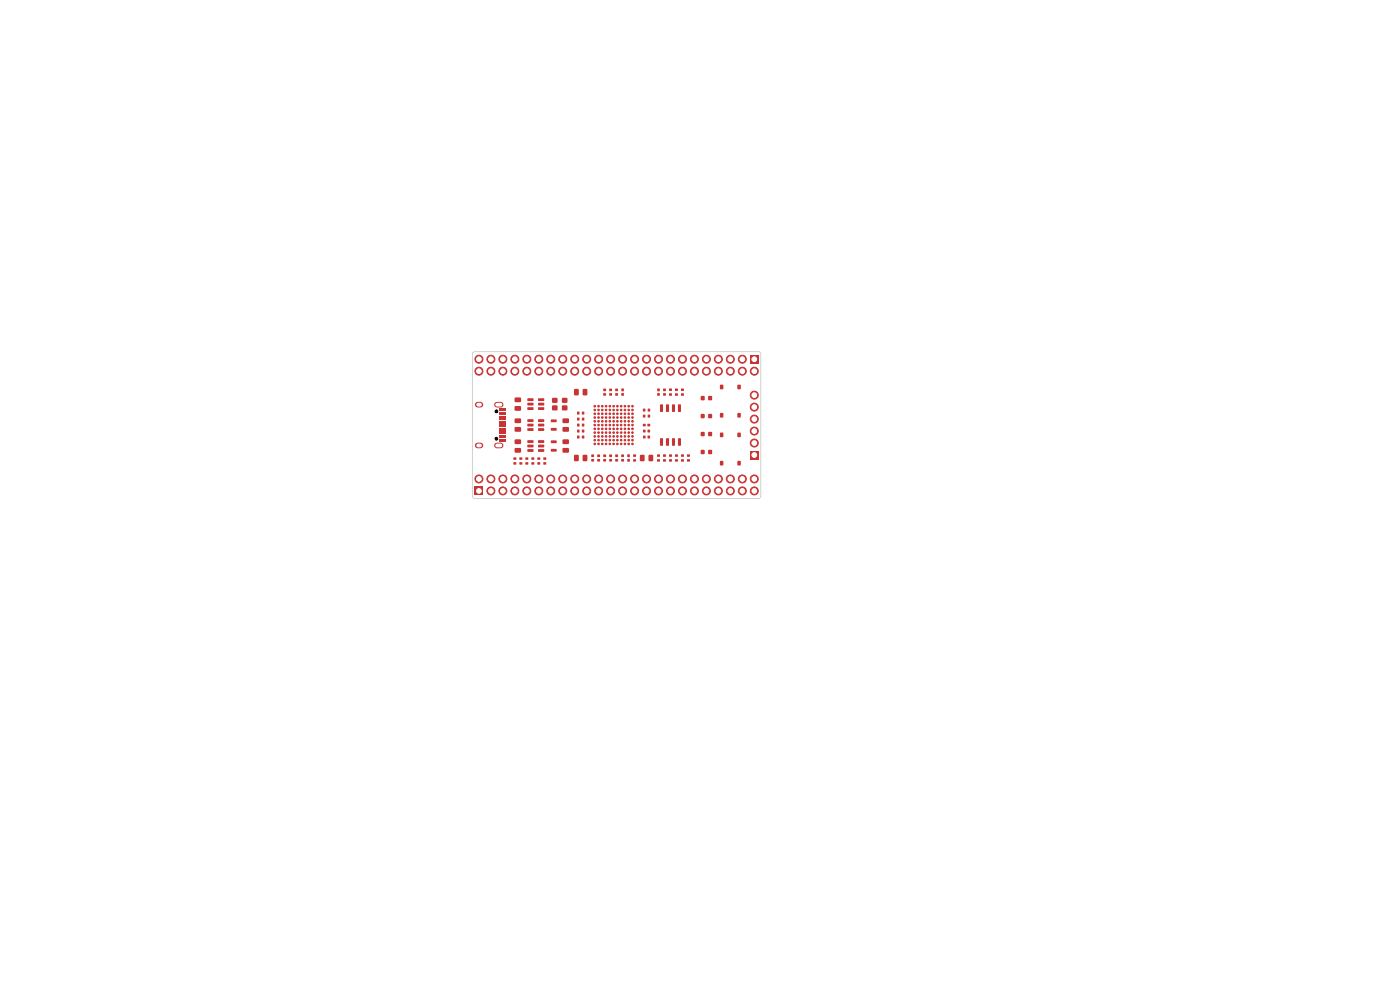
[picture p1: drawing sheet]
<svg xmlns="http://www.w3.org/2000/svg" width="297mm" height="210mm" viewBox="0 0 297 210" stroke-linecap="round" stroke-linejoin="round" font-family="sans-serif">
<g fill="#c83434">
<path d="M114 98.1h.6v.4h-.6z"/>
<path d="M114 97h.6v.5h-.6z"/>
<path d="M130.5 96.4h.6v.5h-.6z"/>
<path d="M130.5 97.4h.6v.5h-.6z"/>
<path d="M139.4 97.4h.6v.5h-.6z"/>
<path d="M139.4 96.4h.6v.5h-.6z"/>
<path d="M134.3 97.4h.6v.5h-.6z"/>
<path d="M134.3 96.4h.6v.5h-.6z"/>
<path d="M140.7 97.4h.6v.5h-.6z"/>
<path d="M140.7 96.4h.6v.5h-.6z"/>
<path d="M105.9 86.7h1.3v.6h-1.3z"/>
<path d="M105.9 87.5h1.3v.6h-1.3z"/>
<path d="M105.9 88.8h1.3v.3h-1.3z"/>
<path d="M105.9 89.8h1.3v.3h-1.3z"/>
<path d="M105.9 90.3h1.3v.3h-1.3z"/>
<path d="M105.9 91.3h1.3v.3h-1.3z"/>
<path d="M105.9 92.3h1.3v.6h-1.3z"/>
<path d="M105.9 93.1h1.3v.6h-1.3z"/>
<path d="M105.9 91.8h1.3v.3h-1.3z"/>
<path d="M105.9 90.8h1.3v.3h-1.3z"/>
<path d="M105.9 89.3h1.3v.3h-1.3z"/>
<path d="M105.9 88.3h1.3v.3h-1.3z"/>
</g>
<path d="M101.3 85.8h.6M101.3 94.5h.6M105.4 85.8h.8M105.4 94.5h.8" fill="none" stroke="#c83434" stroke-width="1.2"/>
<g fill="#c83434">
<path d="M109.2 93.3l1.2-.1 .2 .2-.1 .7-.2 .1h-1l-.1-.2z"/>
<path d="M109.2 95.1l1.2-.1 .2 .3-.1 .6-.2 .1h-1l-.1-.2z"/>
<path d="M129.3 96.4h.5v.5h-.5z"/>
<path d="M129.3 97.4h.5v.5h-.5z"/>
<path d="M115.3 97h.6v.5h-.6z"/>
<path d="M115.3 98.1h.6v.4h-.6z"/>
<path d="M136.4 86.7h.5v.6h-.5z"/>
<path d="M137.4 86.7h.5v.6h-.5z"/>
<path d="M140.1 93h.5v1.6l-.6-.1z"/>
<path d="M141.3 93h.6l-.1 1.6-.5-.1z"/>
<path d="M142.6 93h.6l-.1 1.6-.5-.1z"/>
<path d="M143.9 93h.6l-.1 1.6-.6-.1z"/>
<path d="M143.9 85.8l.6 .1-.1 1.5-.6-.1z"/>
<path d="M142.6 85.8l.6 .1-.1 1.5-.5-.1z"/>
<path d="M141.3 85.8l.6 .1-.1 1.5-.5-.1z"/>
<path d="M140.1 85.8l.5 .1v1.5l-.6-.1z"/>
<path d="M145.8 96.4h.5v.5h-.5z"/>
<path d="M145.8 97.4h.5v.5h-.5z"/>
<path d="M119.4 90.6h1.2l.1 .2v.6l-.2 .2h-1l-.2-.3z"/>
<path d="M119.4 88.8h1.2l.1 .2v.6l-.2 .2h-1l-.2-.3z"/>
<path d="M128 83.4h.5v.5h-.5z"/>
<path d="M128 82.5h.5v.4h-.5z"/>
<path d="M136.4 91.2h.5v.5h-.5z"/>
<path d="M137.4 91.2h.5v.5h-.5z"/>
<path d="M135.8 96.5h.7l.2 .1 .1 1-.2 .2-.6 .1-.2-.2z"/>
<path d="M137.6 96.5h.7l.3 .1v1l-.2 .2-.6 .1-.2-.2z"/>
<path d="M122.4 92.4h.5v.6h-.5z"/>
<path d="M123.5 92.4h.4v.6h-.4z"/>
<path d="M111.9 84.5h1.2l.1 .5-1.2 .1z"/>
<path d="M111.9 85.5l1.2-.1 .1 .5-1.2 .1z"/>
<path d="M111.9 86.4h1.2l.1 .5-1.2 .1z"/>
<path d="M114.2 86.4h1.2l.1 .5-1.3 .1z"/>
<path d="M114.2 85.5l1.2-.1 .1 .5-1.3 .1z"/>
<path d="M114.2 84.5h1.2l.1 .5-1.3 .1z"/>
<path d="M143.2 96.4h.6v.5h-.6z"/>
<path d="M143.2 97.4h.6v.5h-.6z"/>
<path d="M131.8 83.4h.5v.5h-.5z"/>
<path d="M131.8 82.4h.5v.6h-.5z"/>
<path d="M126.7 96.4h.6v.5h-.6z"/>
<path d="M126.7 97.4h.6v.5h-.6z"/>
<path d="M130.5 83.4h.6v.5h-.6z"/>
<path d="M130.5 82.5h.6v.4h-.6z"/>
<path d="M159.2 75.4h1.7v1.7h-1.7z"/>
</g>
<g fill="#c83434" stroke="#c83434" stroke-width=".21">
<circle cx="160" cy="78.7" r=".85"/>
<circle cx="157.5" cy="76.2" r=".85"/>
<circle cx="157.5" cy="78.7" r=".85"/>
<circle cx="154.9" cy="76.2" r=".85"/>
<circle cx="154.9" cy="78.7" r=".85"/>
<circle cx="152.4" cy="76.2" r=".85"/>
<circle cx="152.4" cy="78.7" r=".85"/>
<circle cx="149.9" cy="76.2" r=".85"/>
<circle cx="149.9" cy="78.7" r=".85"/>
<circle cx="147.3" cy="76.2" r=".85"/>
<circle cx="147.3" cy="78.7" r=".85"/>
<circle cx="144.8" cy="76.2" r=".85"/>
<circle cx="144.8" cy="78.7" r=".85"/>
<circle cx="142.2" cy="76.2" r=".85"/>
<circle cx="142.2" cy="78.7" r=".85"/>
<circle cx="139.7" cy="76.2" r=".85"/>
<circle cx="139.7" cy="78.7" r=".85"/>
<circle cx="137.2" cy="76.2" r=".85"/>
<circle cx="137.2" cy="78.7" r=".85"/>
<circle cx="134.6" cy="76.2" r=".85"/>
<circle cx="134.6" cy="78.7" r=".85"/>
<circle cx="132.1" cy="76.2" r=".85"/>
<circle cx="132.1" cy="78.7" r=".85"/>
<circle cx="129.5" cy="76.2" r=".85"/>
<circle cx="129.5" cy="78.7" r=".85"/>
<circle cx="127" cy="76.2" r=".85"/>
<circle cx="127" cy="78.7" r=".85"/>
<circle cx="124.5" cy="76.2" r=".85"/>
<circle cx="124.5" cy="78.7" r=".85"/>
<circle cx="121.9" cy="76.2" r=".85"/>
<circle cx="121.9" cy="78.7" r=".85"/>
<circle cx="119.4" cy="76.2" r=".85"/>
<circle cx="119.4" cy="78.7" r=".85"/>
<circle cx="116.8" cy="76.2" r=".85"/>
<circle cx="116.8" cy="78.7" r=".85"/>
<circle cx="114.3" cy="76.2" r=".85"/>
<circle cx="114.3" cy="78.7" r=".85"/>
<circle cx="111.8" cy="76.2" r=".85"/>
<circle cx="111.8" cy="78.7" r=".85"/>
<circle cx="109.2" cy="76.2" r=".85"/>
<circle cx="109.2" cy="78.7" r=".85"/>
<circle cx="106.7" cy="76.2" r=".85"/>
<circle cx="106.7" cy="78.7" r=".85"/>
<circle cx="104.1" cy="76.2" r=".85"/>
<circle cx="104.1" cy="78.7" r=".85"/>
<circle cx="101.6" cy="76.2" r=".85"/>
<circle cx="101.6" cy="78.7" r=".85"/>
</g>
<g fill="#c83434">
<path d="M150.3 95.5h.7v.8h-.7z"/>
<path d="M148.7 95.5h.7v.8h-.7z"/>
<path d="M122.4 88.6h.5v.6h-.5z"/>
<path d="M123.5 88.6h.4v.6h-.4z"/>
<path d="M109.2 86.2l1.2-.1 .2 .3-.1 .6-.2 .2-1-.1-.1-.2z"/>
<path d="M109.2 84.4l1.2-.1 .2 .3-.1 .6-.2 .1h-1l-.1-.2z"/>
<path d="M136.4 88h.5v.5h-.5z"/>
<path d="M137.4 88h.5v.5h-.5z"/>
<path d="M136.4 92.4h.5v.6h-.5z"/>
<path d="M137.4 92.4h.5v.6h-.5z"/>
<path d="M142 83.5h.5v.4h-.5z"/>
<path d="M142 82.4h.5v.5h-.5z"/>
<path d="M150.3 84h.7v.9h-.7z"/>
<path d="M148.7 84h.7v.9h-.7z"/>
<path d="M129.3 83.4h.5v.5h-.5z"/>
<path d="M129.3 82.5h.5v.4h-.5z"/>
<path d="M117.2 86h1v1h-1z"/>
<path d="M119.3 86h1v1h-1z"/>
<path d="M119.3 84.4h1v1h-1z"/>
<path d="M117.2 84.4h1v1h-1z"/>
<path d="M159.2 95.7h1.7v1.7h-1.7z"/>
</g>
<g fill="#c83434" stroke="#c83434" stroke-width=".21">
<circle cx="160" cy="94" r=".85"/>
<circle cx="160" cy="91.4" r=".85"/>
<circle cx="160" cy="88.9" r=".85"/>
<circle cx="160" cy="86.4" r=".85"/>
<circle cx="160" cy="83.8" r=".85"/>
<circle cx="126.2" cy="86.2" r=".17"/>
<circle cx="127" cy="86.2" r=".17"/>
<circle cx="127.8" cy="86.2" r=".17"/>
<circle cx="128.6" cy="86.2" r=".17"/>
<circle cx="129.4" cy="86.2" r=".18"/>
<circle cx="130.2" cy="86.2" r=".17"/>
<circle cx="131" cy="86.2" r=".17"/>
<circle cx="131.8" cy="86.2" r=".17"/>
<circle cx="132.6" cy="86.2" r=".17"/>
<circle cx="133.4" cy="86.2" r=".18"/>
<circle cx="134.2" cy="86.2" r=".17"/>
<circle cx="126.2" cy="87" r=".17"/>
<circle cx="127" cy="87" r=".17"/>
<circle cx="127.8" cy="87" r=".17"/>
<circle cx="128.6" cy="87" r=".17"/>
<circle cx="129.4" cy="87" r=".18"/>
<circle cx="130.2" cy="87" r=".17"/>
<circle cx="131" cy="87" r=".17"/>
<circle cx="131.8" cy="87" r=".17"/>
<circle cx="132.6" cy="87" r=".17"/>
<circle cx="133.4" cy="87" r=".18"/>
<circle cx="134.2" cy="87" r=".17"/>
<circle cx="126.2" cy="87.8" r=".17"/>
<circle cx="127" cy="87.8" r=".17"/>
<circle cx="127.8" cy="87.8" r=".17"/>
<circle cx="128.6" cy="87.8" r=".17"/>
<circle cx="129.4" cy="87.8" r=".18"/>
<circle cx="130.2" cy="87.8" r=".17"/>
<circle cx="131" cy="87.8" r=".17"/>
<circle cx="131.8" cy="87.8" r=".17"/>
<circle cx="132.6" cy="87.8" r=".17"/>
<circle cx="133.4" cy="87.8" r=".18"/>
<circle cx="134.2" cy="87.8" r=".17"/>
<circle cx="126.2" cy="88.6" r=".17"/>
<circle cx="127" cy="88.6" r=".17"/>
<circle cx="127.8" cy="88.6" r=".17"/>
<circle cx="128.6" cy="88.6" r=".17"/>
<circle cx="129.4" cy="88.6" r=".18"/>
<circle cx="130.2" cy="88.6" r=".17"/>
<circle cx="131" cy="88.6" r=".17"/>
<circle cx="131.8" cy="88.6" r=".17"/>
<circle cx="132.6" cy="88.6" r=".17"/>
<circle cx="133.4" cy="88.6" r=".18"/>
<circle cx="134.2" cy="88.6" r=".17"/>
<circle cx="126.2" cy="89.4" r=".18"/>
<circle cx="127" cy="89.4" r=".18"/>
<circle cx="127.8" cy="89.4" r=".18"/>
<circle cx="128.6" cy="89.4" r=".18"/>
<circle cx="129.4" cy="89.4" r=".18"/>
<circle cx="130.2" cy="89.4" r=".18"/>
<circle cx="131" cy="89.4" r=".18"/>
<circle cx="131.8" cy="89.4" r=".18"/>
<circle cx="132.6" cy="89.4" r=".18"/>
<circle cx="133.4" cy="89.4" r=".18"/>
<circle cx="134.2" cy="89.4" r=".18"/>
<circle cx="126.2" cy="90.2" r=".17"/>
<circle cx="127" cy="90.2" r=".17"/>
<circle cx="127.8" cy="90.2" r=".17"/>
<circle cx="128.6" cy="90.2" r=".17"/>
<circle cx="129.4" cy="90.2" r=".18"/>
<circle cx="130.2" cy="90.2" r=".17"/>
<circle cx="131" cy="90.2" r=".17"/>
<circle cx="131.8" cy="90.2" r=".17"/>
<circle cx="132.6" cy="90.2" r=".17"/>
<circle cx="133.4" cy="90.2" r=".18"/>
<circle cx="134.2" cy="90.2" r=".17"/>
<circle cx="126.2" cy="91" r=".17"/>
<circle cx="127" cy="91" r=".17"/>
<circle cx="127.8" cy="91" r=".17"/>
<circle cx="128.6" cy="91" r=".17"/>
<circle cx="129.4" cy="91" r=".18"/>
<circle cx="130.2" cy="91" r=".17"/>
<circle cx="131" cy="91" r=".17"/>
<circle cx="131.8" cy="91" r=".17"/>
<circle cx="132.6" cy="91" r=".17"/>
<circle cx="133.4" cy="91" r=".18"/>
<circle cx="134.2" cy="91" r=".17"/>
<circle cx="126.2" cy="91.8" r=".17"/>
<circle cx="127" cy="91.8" r=".17"/>
<circle cx="127.8" cy="91.8" r=".17"/>
<circle cx="128.6" cy="91.8" r=".17"/>
<circle cx="129.4" cy="91.8" r=".18"/>
<circle cx="130.2" cy="91.8" r=".17"/>
<circle cx="131" cy="91.8" r=".17"/>
<circle cx="131.8" cy="91.8" r=".17"/>
<circle cx="132.6" cy="91.8" r=".17"/>
<circle cx="133.4" cy="91.8" r=".18"/>
<circle cx="134.2" cy="91.8" r=".17"/>
<circle cx="126.2" cy="92.6" r=".17"/>
<circle cx="127" cy="92.6" r=".17"/>
<circle cx="127.8" cy="92.6" r=".17"/>
<circle cx="128.6" cy="92.6" r=".17"/>
<circle cx="129.4" cy="92.6" r=".18"/>
<circle cx="130.2" cy="92.6" r=".17"/>
<circle cx="131" cy="92.6" r=".17"/>
<circle cx="131.8" cy="92.6" r=".17"/>
<circle cx="132.6" cy="92.6" r=".17"/>
<circle cx="133.4" cy="92.6" r=".18"/>
<circle cx="134.2" cy="92.6" r=".17"/>
<circle cx="126.2" cy="93.4" r=".18"/>
<circle cx="127" cy="93.4" r=".18"/>
<circle cx="127.8" cy="93.4" r=".18"/>
<circle cx="128.6" cy="93.4" r=".18"/>
<circle cx="129.4" cy="93.4" r=".18"/>
<circle cx="130.2" cy="93.4" r=".18"/>
<circle cx="131" cy="93.4" r=".18"/>
<circle cx="131.8" cy="93.4" r=".18"/>
<circle cx="132.6" cy="93.4" r=".18"/>
<circle cx="133.4" cy="93.4" r=".18"/>
<circle cx="134.2" cy="93.4" r=".18"/>
<circle cx="126.2" cy="94.2" r=".17"/>
<circle cx="127" cy="94.2" r=".17"/>
<circle cx="127.8" cy="94.2" r=".17"/>
<circle cx="128.6" cy="94.2" r=".17"/>
<circle cx="129.4" cy="94.2" r=".18"/>
<circle cx="130.2" cy="94.2" r=".17"/>
<circle cx="131" cy="94.2" r=".17"/>
<circle cx="131.8" cy="94.2" r=".17"/>
<circle cx="132.6" cy="94.2" r=".17"/>
<circle cx="133.4" cy="94.2" r=".18"/>
<circle cx="134.2" cy="94.2" r=".17"/>
</g>
<g fill="#c83434">
<path d="M128 96.4h.5v.5h-.5z"/>
<path d="M128 97.4h.5v.5h-.5z"/>
<path d="M122.4 91.2h.5v.5h-.5z"/>
<path d="M123.5 91.2h.4v.5h-.4z"/>
<path d="M150.3 87.9h.7v.8h-.7z"/>
<path d="M148.7 87.9h.7v.8h-.7z"/>
<path d="M125.5 96.4h.5v.5h-.5z"/>
<path d="M125.5 97.4h.5v.5h-.5z"/>
<path d="M123.7 82.6l.7-.1 .2 .1v1l-.1 .3h-.7l-.2-.2z"/>
<path d="M121.8 82.6l.7-.1 .3 .1v1l-.2 .3h-.6l-.2-.2z"/>
<path d="M140.7 82.5h.5v.4h-.5z"/>
<path d="M140.7 83.4h.5v.5h-.5z"/>
<path d="M114.2 90.9l1.2-.1 .1 .5-1.3 .1z"/>
<path d="M114.2 89.9h1.2l.1 .5-1.3 .1z"/>
<path d="M114.2 89l1.2-.1 .1 .5-1.3 .1z"/>
<path d="M111.9 89l1.2-.1 .1 .5-1.2 .1z"/>
<path d="M111.9 89.9h1.2l.1 .5-1.2 .1z"/>
<path d="M111.9 90.9l1.2-.1 .1 .5-1.2 .1z"/>
<path d="M111.5 98.1h.5v.4h-.5z"/>
<path d="M111.5 97h.5v.5h-.5z"/>
<path d="M114.2 95.3h1.2l.1 .5-1.3 .1z"/>
<path d="M114.2 94.4l1.2-.1 .1 .5-1.3 .1z"/>
<path d="M114.2 93.4h1.2l.1 .5-1.3 .1z"/>
<path d="M111.9 93.4h1.2l.1 .5-1.2 .1z"/>
<path d="M111.9 94.4l1.2-.1 .1 .5-1.2 .1z"/>
<path d="M111.9 95.3h1.2l.1 .5-1.2 .1z"/>
<path d="M122.4 89.9h.5v.6h-.5z"/>
<path d="M123.5 89.9h.4v.6h-.4z"/>
<path d="M136.4 89.9h.5v.5h-.5z"/>
<path d="M137.4 89.9h.5v.5h-.5z"/>
<path d="M139.5 83.4h.4v.5h-.4z"/>
<path d="M139.5 82.4h.4v.6h-.4z"/>
<path d="M100.8 103.3h1.6v1.7h-1.6z"/>
</g>
<g fill="#c83434" stroke="#c83434" stroke-width=".21">
<circle cx="101.6" cy="101.6" r=".85"/>
<circle cx="104.1" cy="104.1" r=".85"/>
<circle cx="104.1" cy="101.6" r=".85"/>
<circle cx="106.7" cy="104.1" r=".85"/>
<circle cx="106.7" cy="101.6" r=".85"/>
<circle cx="109.2" cy="104.1" r=".85"/>
<circle cx="109.2" cy="101.6" r=".85"/>
<circle cx="111.8" cy="104.1" r=".85"/>
<circle cx="111.8" cy="101.6" r=".85"/>
<circle cx="114.3" cy="104.1" r=".85"/>
<circle cx="114.3" cy="101.6" r=".85"/>
<circle cx="116.8" cy="104.1" r=".85"/>
<circle cx="116.8" cy="101.6" r=".85"/>
<circle cx="119.4" cy="104.1" r=".85"/>
<circle cx="119.4" cy="101.6" r=".85"/>
<circle cx="121.9" cy="104.1" r=".85"/>
<circle cx="121.9" cy="101.6" r=".85"/>
<circle cx="124.5" cy="104.1" r=".85"/>
<circle cx="124.5" cy="101.6" r=".85"/>
<circle cx="127" cy="104.1" r=".85"/>
<circle cx="127" cy="101.6" r=".85"/>
<circle cx="129.5" cy="104.1" r=".85"/>
<circle cx="129.5" cy="101.6" r=".85"/>
<circle cx="132.1" cy="104.1" r=".85"/>
<circle cx="132.1" cy="101.6" r=".85"/>
<circle cx="134.6" cy="104.1" r=".85"/>
<circle cx="134.6" cy="101.6" r=".85"/>
<circle cx="137.2" cy="104.1" r=".85"/>
<circle cx="137.2" cy="101.6" r=".85"/>
<circle cx="139.7" cy="104.1" r=".85"/>
<circle cx="139.7" cy="101.6" r=".85"/>
<circle cx="142.2" cy="104.1" r=".85"/>
<circle cx="142.2" cy="101.6" r=".85"/>
<circle cx="144.8" cy="104.1" r=".85"/>
<circle cx="144.8" cy="101.6" r=".85"/>
<circle cx="147.3" cy="104.1" r=".85"/>
<circle cx="147.3" cy="101.6" r=".85"/>
<circle cx="149.9" cy="104.1" r=".85"/>
<circle cx="149.9" cy="101.6" r=".85"/>
<circle cx="152.4" cy="104.1" r=".85"/>
<circle cx="152.4" cy="101.6" r=".85"/>
<circle cx="154.9" cy="104.1" r=".85"/>
<circle cx="154.9" cy="101.6" r=".85"/>
<circle cx="157.5" cy="104.1" r=".85"/>
<circle cx="157.5" cy="101.6" r=".85"/>
<circle cx="160" cy="104.1" r=".85"/>
<circle cx="160" cy="101.6" r=".85"/>
</g>
<g fill="#c83434">
<path d="M122.4 87.3h.5v.6h-.5z"/>
<path d="M123.5 87.3h.4v.6h-.4z"/>
<path d="M152.8 87.6h.6v.9h-.6z"/>
<path d="M152.8 81.6h.6v.9h-.6z"/>
<path d="M156.5 87.6h.6v.9h-.6z"/>
<path d="M156.5 81.6h.6v.9h-.6z"/>
<path d="M108.9 97h.6v.5h-.6z"/>
<path d="M108.9 98.1h.6v.4h-.6z"/>
<path d="M123.7 96.5h.7l.2 .1v1l-.1 .2-.7 .1-.2-.2z"/>
<path d="M121.8 96.5h.7l.3 .1v1l-.2 .2-.6 .1-.2-.2z"/>
<path d="M144.5 83.5h.6v.4h-.6z"/>
<path d="M144.5 82.4h.6v.5h-.6z"/>
<path d="M152.8 97.8h.6v.9h-.6z"/>
<path d="M152.8 91.8h.6v.9h-.6z"/>
<path d="M156.5 97.8h.6v.9h-.6z"/>
<path d="M156.5 91.8h.6v.9h-.6z"/>
<path d="M133.1 96.4h.5v.5h-.5z"/>
<path d="M133.1 97.4h.5v.5h-.5z"/>
<path d="M109.2 88.8h1.2l.2 .2-.1 .6-.2 .2h-1l-.1-.3z"/>
<path d="M109.2 90.6h1.2l.2 .2-.1 .6-.2 .2h-1l-.1-.3z"/>
<path d="M144.5 96.4h.6v.5h-.6z"/>
<path d="M144.5 97.4h.6v.5h-.6z"/>
<path d="M142 97.4h.5v.5h-.5z"/>
<path d="M142 96.4h.5v.5h-.5z"/>
<path d="M116.9 89h1.1l.1 .5-1.2 .1z"/>
<path d="M116.9 90.8h1.1l.1 .5-1.2 .1z"/>
<path d="M110.2 97h.6v.5h-.6z"/>
<path d="M110.2 98.1h.6v.4h-.6z"/>
<path d="M131.8 96.4h.5v.5h-.5z"/>
<path d="M131.8 97.4h.5v.5h-.5z"/>
<path d="M116.9 93.5l1.1-.1 .1 .5-1.2 .1z"/>
<path d="M116.9 95.3l1.1-.1 .1 .5-1.2 .1z"/>
<path d="M112.7 97h.6v.5h-.6z"/>
<path d="M112.7 98.1h.6v.4h-.6z"/>
<path d="M143.2 83.5h.6v.4h-.6z"/>
<path d="M143.2 82.4h.6v.5h-.6z"/>
<path d="M119.4 95.1l1.2-.1 .1 .3v.6l-.2 .1h-1l-.2-.2z"/>
<path d="M119.4 93.3l1.2-.1 .1 .2v.7l-.2 .1h-1l-.2-.2z"/>
<path d="M150.3 91.7h.7v.8h-.7z"/>
<path d="M148.7 91.7h.7v.8h-.7z"/>
</g>
<path d="M100.4 74.7l.3-.1h60.4l.3 .5-.1 30.4-.4 .3-60.4-.1-.3-.4v-30.2z" fill="none" stroke="#d0d2cd" stroke-width=".21"/>
<g fill="#000" stroke="#000" stroke-width=".21">
<circle cx="105.3" cy="87.3" r=".3"/>
<circle cx="105.3" cy="93.1" r=".3"/>
</g>
<path d="M101.4 85.8h.4M101.4 94.5h.4M105.5 85.8h.7M105.5 94.5h.7" fill="none" stroke="#fff" stroke-width=".8"/>
<g fill="#fff" stroke="#fff" stroke-width=".21">
<circle cx="160" cy="76.2" r=".5"/>
<circle cx="160" cy="78.7" r=".5"/>
<circle cx="157.5" cy="76.2" r=".5"/>
<circle cx="157.5" cy="78.7" r=".5"/>
<circle cx="154.9" cy="76.2" r=".5"/>
<circle cx="154.9" cy="78.7" r=".5"/>
<circle cx="152.4" cy="76.2" r=".5"/>
<circle cx="152.4" cy="78.7" r=".5"/>
<circle cx="149.9" cy="76.2" r=".5"/>
<circle cx="149.9" cy="78.7" r=".5"/>
<circle cx="147.3" cy="76.2" r=".5"/>
<circle cx="147.3" cy="78.7" r=".5"/>
<circle cx="144.8" cy="76.2" r=".5"/>
<circle cx="144.8" cy="78.7" r=".5"/>
<circle cx="142.2" cy="76.2" r=".5"/>
<circle cx="142.2" cy="78.7" r=".5"/>
<circle cx="139.7" cy="76.2" r=".5"/>
<circle cx="139.7" cy="78.7" r=".5"/>
<circle cx="137.2" cy="76.2" r=".5"/>
<circle cx="137.2" cy="78.7" r=".5"/>
<circle cx="134.6" cy="76.2" r=".5"/>
<circle cx="134.6" cy="78.7" r=".5"/>
<circle cx="132.1" cy="76.2" r=".5"/>
<circle cx="132.1" cy="78.7" r=".5"/>
<circle cx="129.5" cy="76.2" r=".5"/>
<circle cx="129.5" cy="78.7" r=".5"/>
<circle cx="127" cy="76.2" r=".5"/>
<circle cx="127" cy="78.7" r=".5"/>
<circle cx="124.5" cy="76.2" r=".5"/>
<circle cx="124.5" cy="78.7" r=".5"/>
<circle cx="121.9" cy="76.2" r=".5"/>
<circle cx="121.9" cy="78.7" r=".5"/>
<circle cx="119.4" cy="76.2" r=".5"/>
<circle cx="119.4" cy="78.7" r=".5"/>
<circle cx="116.8" cy="76.2" r=".5"/>
<circle cx="116.8" cy="78.7" r=".5"/>
<circle cx="114.3" cy="76.2" r=".5"/>
<circle cx="114.3" cy="78.7" r=".5"/>
<circle cx="111.8" cy="76.2" r=".5"/>
<circle cx="111.8" cy="78.7" r=".5"/>
<circle cx="109.2" cy="76.2" r=".5"/>
<circle cx="109.2" cy="78.7" r=".5"/>
<circle cx="106.7" cy="76.2" r=".5"/>
<circle cx="106.7" cy="78.7" r=".5"/>
<circle cx="104.1" cy="76.2" r=".5"/>
<circle cx="104.1" cy="78.7" r=".5"/>
<circle cx="101.6" cy="76.2" r=".5"/>
<circle cx="101.6" cy="78.7" r=".5"/>
<circle cx="160" cy="96.5" r=".5"/>
<circle cx="160" cy="94" r=".5"/>
<circle cx="160" cy="91.4" r=".5"/>
<circle cx="160" cy="88.9" r=".5"/>
<circle cx="160" cy="86.4" r=".5"/>
<circle cx="160" cy="83.8" r=".5"/>
<circle cx="101.6" cy="104.1" r=".5"/>
<circle cx="101.6" cy="101.6" r=".5"/>
<circle cx="104.1" cy="104.1" r=".5"/>
<circle cx="104.1" cy="101.6" r=".5"/>
<circle cx="106.7" cy="104.1" r=".5"/>
<circle cx="106.7" cy="101.6" r=".5"/>
<circle cx="109.2" cy="104.1" r=".5"/>
<circle cx="109.2" cy="101.6" r=".5"/>
<circle cx="111.8" cy="104.1" r=".5"/>
<circle cx="111.8" cy="101.6" r=".5"/>
<circle cx="114.3" cy="104.1" r=".5"/>
<circle cx="114.3" cy="101.6" r=".5"/>
<circle cx="116.8" cy="104.1" r=".5"/>
<circle cx="116.8" cy="101.6" r=".5"/>
<circle cx="119.4" cy="104.1" r=".5"/>
<circle cx="119.4" cy="101.6" r=".5"/>
<circle cx="121.9" cy="104.1" r=".5"/>
<circle cx="121.9" cy="101.6" r=".5"/>
<circle cx="124.5" cy="104.1" r=".5"/>
<circle cx="124.5" cy="101.6" r=".5"/>
<circle cx="127" cy="104.1" r=".5"/>
<circle cx="127" cy="101.6" r=".5"/>
<circle cx="129.5" cy="104.1" r=".5"/>
<circle cx="129.5" cy="101.6" r=".5"/>
<circle cx="132.1" cy="104.1" r=".5"/>
<circle cx="132.1" cy="101.6" r=".5"/>
<circle cx="134.6" cy="104.1" r=".5"/>
<circle cx="134.6" cy="101.6" r=".5"/>
<circle cx="137.2" cy="104.1" r=".5"/>
<circle cx="137.2" cy="101.6" r=".5"/>
<circle cx="139.7" cy="104.1" r=".5"/>
<circle cx="139.7" cy="101.6" r=".5"/>
<circle cx="142.2" cy="104.1" r=".5"/>
<circle cx="142.2" cy="101.6" r=".5"/>
<circle cx="144.8" cy="104.1" r=".5"/>
<circle cx="144.8" cy="101.6" r=".5"/>
<circle cx="147.3" cy="104.1" r=".5"/>
<circle cx="147.3" cy="101.6" r=".5"/>
<circle cx="149.9" cy="104.1" r=".5"/>
<circle cx="149.9" cy="101.6" r=".5"/>
<circle cx="152.4" cy="104.1" r=".5"/>
<circle cx="152.4" cy="101.6" r=".5"/>
<circle cx="154.9" cy="104.1" r=".5"/>
<circle cx="154.9" cy="101.6" r=".5"/>
<circle cx="157.5" cy="104.1" r=".5"/>
<circle cx="157.5" cy="101.6" r=".5"/>
<circle cx="160" cy="104.1" r=".5"/>
<circle cx="160" cy="101.6" r=".5"/>
</g>
</svg>
